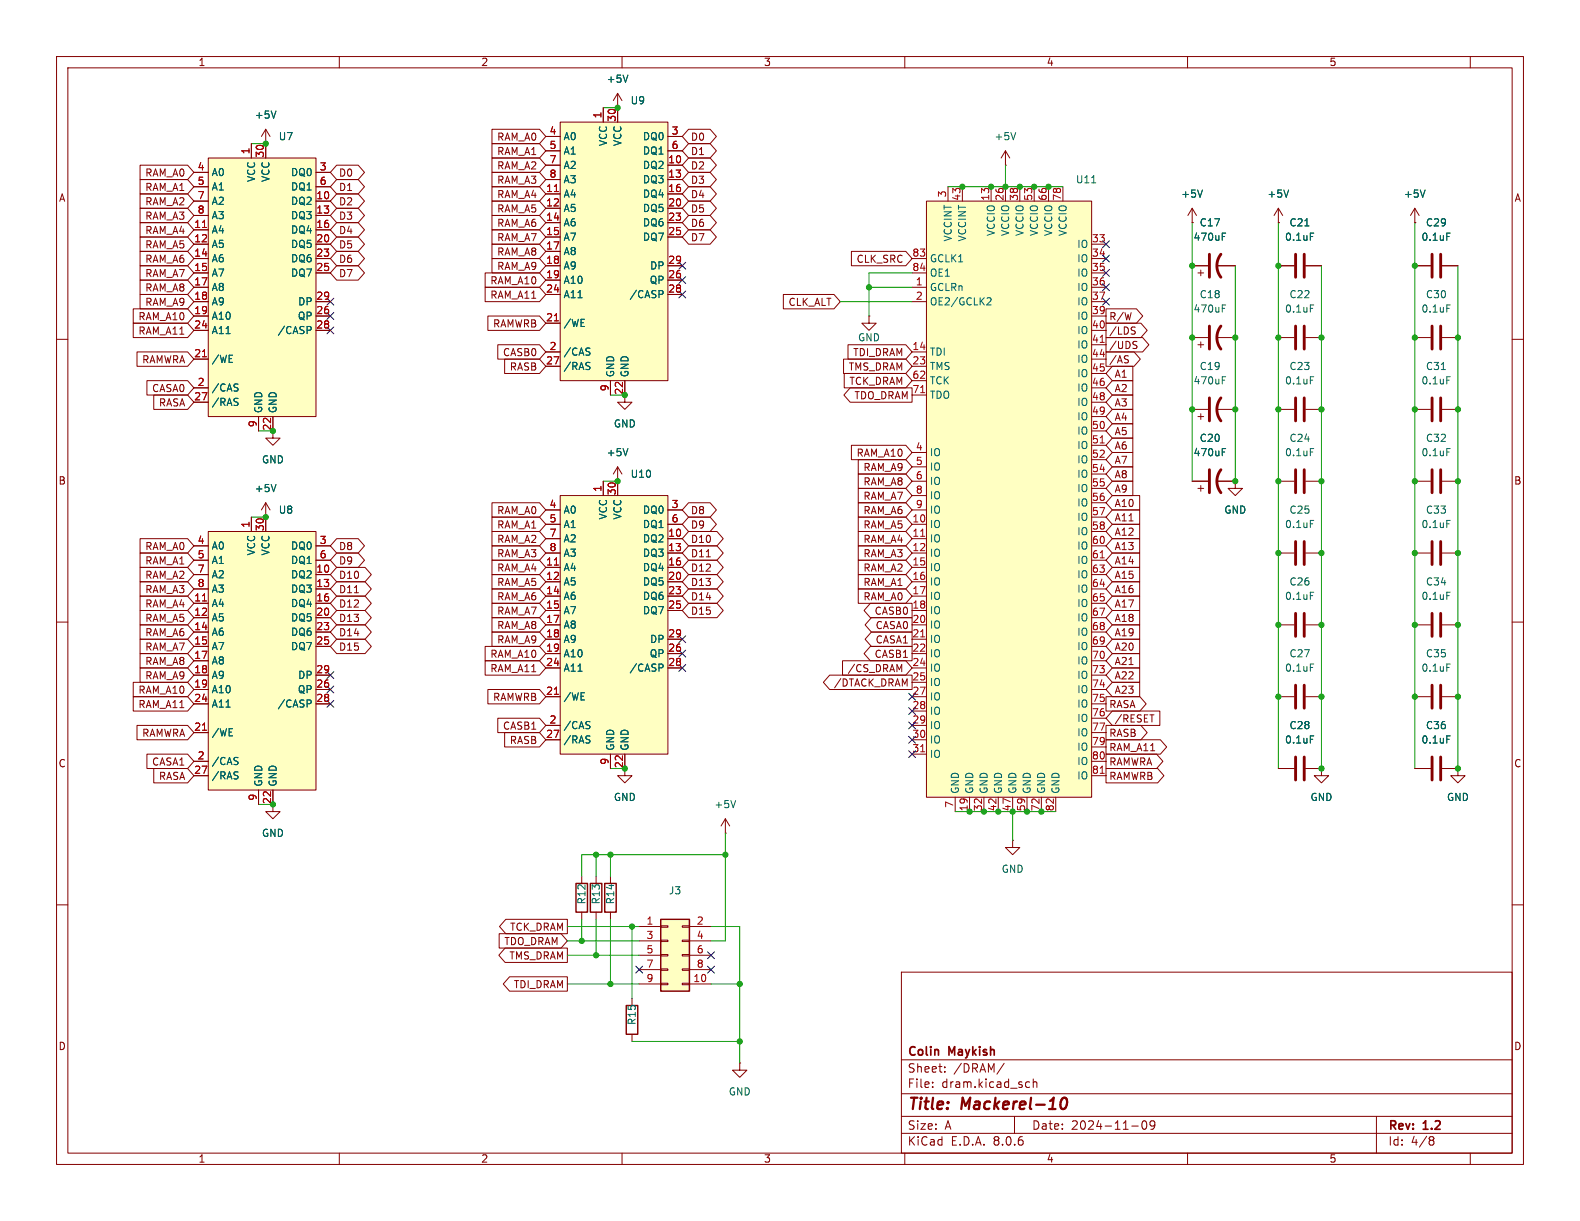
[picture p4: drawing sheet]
<svg xmlns="http://www.w3.org/2000/svg" width="279mm" height="216mm" viewBox="0 0 279 216" stroke-linecap="round" stroke-linejoin="round" font-family="sans-serif">
<defs><g id="words">
<g font-size="2.8" fill="#840000">
<text x="160.4" y="196.8">Title:</text>
<text x="170.1" y="196.8">Mackerel-10</text>
</g>
<g font-size="2.1" fill="#840000">
<text x="160.4" y="189.9">Sheet:</text>
<text x="160.4" y="187.1">Colin</text>
<text x="167.9" y="187.1">Maykish</text>
<text x="168.6" y="189.9">/DRAM/</text>
<text x="160.4" y="192.6">File:</text>
<text x="166.5" y="192.6">dram.kicad_sch</text>
<text x="160.4" y="202.8">KiCad</text>
<text x="160.4" y="200">Size:</text>
<text x="167.1" y="200">A</text>
<text x="168.1" y="202.8">E.D.A.</text>
<text x="175.7" y="202.8">8.0.6</text>
<text x="182.4" y="200">Date:</text>
<text x="189.4" y="200">2024-11-09</text>
<text x="245.4" y="200.2">Rev:</text>
<text x="245.4" y="202.8">Id:</text>
<text x="249.5" y="202.8">4/8</text>
<text x="251.8" y="200.2">1.2</text>
</g>
<g font-size="1.8" fill="#840000">
<text x="35" y="11.9">1</text>
<text x="85" y="11.9">2</text>
<text x="135" y="11.9">3</text>
<text x="185" y="11.9">4</text>
<text x="235" y="11.9">5</text>
<text x="87.8" y="27.6">RAM_A1</text>
<text x="87.8" y="25.1">RAM_A0</text>
<text x="122.1" y="25.1">D0</text>
<text x="122.1" y="27.6">D1</text>
<text x="10.3" y="35.9">A</text>
<text x="25.6" y="34">RAM_A1</text>
<text x="25.6" y="31.4">RAM_A0</text>
<text x="59.8" y="31.4">D0</text>
<text x="59.8" y="34">D1</text>
<text x="87.8" y="35.2">RAM_A4</text>
<text x="87.8" y="32.7">RAM_A3</text>
<text x="87.8" y="30.2">RAM_A2</text>
<text x="122.1" y="32.7">D3</text>
<text x="122.1" y="35.2">D4</text>
<text x="122.1" y="30.2">D2</text>
<text x="267.7" y="35.9">A</text>
<text x="25.6" y="39.1">RAM_A3</text>
<text x="25.6" y="41.6">RAM_A4</text>
<text x="25.6" y="36.5">RAM_A2</text>
<text x="59.8" y="41.6">D4</text>
<text x="59.8" y="36.5">D2</text>
<text x="59.8" y="39.1">D3</text>
<text x="87.8" y="37.8">RAM_A5</text>
<text x="87.8" y="40.3">RAM_A6</text>
<text x="122.1" y="40.3">D6</text>
<text x="122.1" y="37.8">D5</text>
<text x="25.6" y="46.7">RAM_A6</text>
<text x="25.6" y="44.1">RAM_A5</text>
<text x="59.8" y="46.7">D6</text>
<text x="59.8" y="44.1">D5</text>
<text x="87.8" y="47.9">RAM_A9</text>
<text x="87.8" y="45.4">RAM_A8</text>
<text x="87.8" y="42.9">RAM_A7</text>
<text x="122.1" y="42.9">D7</text>
<text x="151.4" y="46.7">CLK_SRC</text>
<text x="25.6" y="49.2">RAM_A7</text>
<text x="25.6" y="51.8">RAM_A8</text>
<text x="59.8" y="49.2">D7</text>
<text x="86.6" y="50.5">RAM_A10</text>
<text x="86.6" y="53">RAM_A11</text>
<text x="24.4" y="56.8">RAM_A10</text>
<text x="24.4" y="59.4">RAM_A11</text>
<text x="25.6" y="54.3">RAM_A9</text>
<text x="87.1" y="58.1">RAMWRB</text>
<text x="139.3" y="54.3">CLK_ALT</text>
<text x="196.1" y="59.4">/LDS</text>
<text x="196.1" y="56.8">R/W</text>
<text x="25" y="64.5">RAMWRA</text>
<text x="88.8" y="63.2">CASB0</text>
<text x="90" y="65.7">RASB</text>
<text x="150" y="65.7">TMS_DRAM</text>
<text x="150.8" y="63.2">TDI_DRAM</text>
<text x="196.1" y="64.5">/AS</text>
<text x="196.1" y="61.9">/UDS</text>
<text x="26.8" y="69.5">CASA0</text>
<text x="110.2" y="69.9" transform="rotate(-90 110.2 69.9)">22</text>
<text x="150.1" y="68.3">TCK_DRAM</text>
<text x="151" y="70.8">TDO_DRAM</text>
<text x="197" y="67">A1</text>
<text x="197" y="69.5">A2</text>
<text x="28" y="72.1">RASA</text>
<text x="48" y="76.2" transform="rotate(-90 48 76.2)">22</text>
<text x="197" y="77.2">A5</text>
<text x="197" y="72.1">A3</text>
<text x="197" y="74.6">A4</text>
<text x="151.4" y="81">RAM_A10</text>
<text x="152.6" y="83.5">RAM_A9</text>
<text x="197" y="82.2">A7</text>
<text x="197" y="79.7">A6</text>
<text x="10.3" y="85.9">B</text>
<text x="152.6" y="88.6">RAM_A7</text>
<text x="152.6" y="86">RAM_A8</text>
<text x="197" y="89.9">A10</text>
<text x="197" y="87.3">A9</text>
<text x="197" y="84.8">A8</text>
<text x="267.7" y="85.9">B</text>
<text x="87.8" y="91.1">RAM_A0</text>
<text x="87.8" y="93.7">RAM_A1</text>
<text x="122.1" y="91.1">D8</text>
<text x="122.1" y="93.7">D9</text>
<text x="152.6" y="93.7">RAM_A5</text>
<text x="152.6" y="91.1">RAM_A6</text>
<text x="197" y="94.9">A12</text>
<text x="197" y="92.4">A11</text>
<text x="25.6" y="100">RAM_A1</text>
<text x="25.6" y="97.5">RAM_A0</text>
<text x="59.8" y="97.5">D8</text>
<text x="59.8" y="100">D9</text>
<text x="87.8" y="98.7">RAM_A3</text>
<text x="87.8" y="101.3">RAM_A4</text>
<text x="87.8" y="96.2">RAM_A2</text>
<text x="122.1" y="96.2">D10</text>
<text x="122.1" y="101.3">D12</text>
<text x="122.1" y="98.7">D11</text>
<text x="152.6" y="98.7">RAM_A3</text>
<text x="152.6" y="96.2">RAM_A4</text>
<text x="152.6" y="101.3">RAM_A2</text>
<text x="197" y="100">A14</text>
<text x="197" y="97.5">A13</text>
<text x="25.6" y="107.6">RAM_A4</text>
<text x="25.6" y="105.1">RAM_A3</text>
<text x="25.6" y="102.6">RAM_A2</text>
<text x="59.8" y="102.6">D10</text>
<text x="59.8" y="105.1">D11</text>
<text x="59.8" y="107.6">D12</text>
<text x="87.8" y="106.4">RAM_A6</text>
<text x="87.8" y="103.8">RAM_A5</text>
<text x="122.1" y="103.8">D13</text>
<text x="122.1" y="106.4">D14</text>
<text x="152.6" y="106.4">RAM_A0</text>
<text x="152.6" y="103.8">RAM_A1</text>
<text x="197" y="105.1">A16</text>
<text x="197" y="107.6">A17</text>
<text x="197" y="102.6">A15</text>
<text x="25.6" y="112.7">RAM_A6</text>
<text x="25.6" y="110.2">RAM_A5</text>
<text x="59.8" y="110.2">D13</text>
<text x="59.8" y="112.7">D14</text>
<text x="87.8" y="111.4">RAM_A8</text>
<text x="87.8" y="108.9">RAM_A7</text>
<text x="87.8" y="114">RAM_A9</text>
<text x="122.1" y="108.9">D15</text>
<text x="154.6" y="108.9">CASB0</text>
<text x="154.7" y="114">CASA1</text>
<text x="154.7" y="111.4">CASA0</text>
<text x="197" y="112.7">A19</text>
<text x="197" y="110.2">A18</text>
<text x="25.6" y="117.8">RAM_A8</text>
<text x="25.6" y="115.3">RAM_A7</text>
<text x="59.8" y="115.3">D15</text>
<text x="86.6" y="119.1">RAM_A11</text>
<text x="86.6" y="116.5">RAM_A10</text>
<text x="149.8" y="119.1">/CS_DRAM</text>
<text x="154.6" y="116.5">CASB1</text>
<text x="197" y="115.3">A20</text>
<text x="197" y="117.8">A21</text>
<text x="24.4" y="122.9">RAM_A10</text>
<text x="24.4" y="125.4">RAM_A11</text>
<text x="25.6" y="120.3">RAM_A9</text>
<text x="87.1" y="124.1">RAMWRB</text>
<text x="147.4" y="121.6">/DTACK_DRAM</text>
<text x="196.1" y="125.4">RASA</text>
<text x="197" y="122.9">A23</text>
<text x="197" y="120.3">A22</text>
<text x="25" y="130.5">RAMWRA</text>
<text x="88.8" y="129.2">CASB1</text>
<text x="90" y="131.8">RASB</text>
<text x="196.1" y="130.5">RASB</text>
<text x="197" y="128">/RESET</text>
<text x="10.3" y="135.9">C</text>
<text x="26.8" y="135.6">CASA1</text>
<text x="196.1" y="133">RAM_A11</text>
<text x="196.1" y="135.6">RAMWRA</text>
<text x="267.7" y="135.9">C</text>
<text x="28" y="138.1">RASA</text>
<text x="48" y="142.3" transform="rotate(-90 48 142.3)">22</text>
<text x="196.1" y="138.1">RAMWRB</text>
<text x="89.1" y="167.3">TDO_DRAM</text>
<text x="90.1" y="164.8">TCK_DRAM</text>
<text x="90" y="169.9">TMS_DRAM</text>
<text x="90.8" y="174.9">TDI_DRAM</text>
<text x="10.3" y="185.9">D</text>
<text x="267.7" y="185.9">D</text>
<text x="35" y="205.8">1</text>
<text x="85" y="205.8">2</text>
<text x="135" y="205.8">3</text>
<text x="185" y="205.8">4</text>
<text x="235" y="205.8">5</text>
</g>
<g font-size="1.8" fill="#006464">
<text x="107.2" y="14.8">+5V</text>
<text x="45" y="21.2">+5V</text>
<text x="111.4" y="18.6">U9</text>
<text x="49.2" y="25">U7</text>
<text x="99.6" y="25">A0</text>
<text x="99.6" y="27.5">A1</text>
<text x="107.5" y="25.9" transform="rotate(-90 107.5 25.9)">VCC</text>
<text x="110.1" y="25.9" transform="rotate(-90 110.1 25.9)">VCC</text>
<text x="113.6" y="25">DQ0</text>
<text x="113.6" y="27.5">DQ1</text>
<text x="175.8" y="25">+5V</text>
<text x="37.3" y="31.3">A0</text>
<text x="37.3" y="33.9">A1</text>
<text x="45.3" y="32.3" transform="rotate(-90 45.3 32.3)">VCC</text>
<text x="47.9" y="32.3" transform="rotate(-90 47.9 32.3)">VCC</text>
<text x="51.4" y="31.3">DQ0</text>
<text x="51.4" y="33.9">DQ1</text>
<text x="99.6" y="35.2">A4</text>
<text x="99.6" y="30.1">A2</text>
<text x="99.6" y="32.6">A3</text>
<text x="113.6" y="30.1">DQ2</text>
<text x="113.6" y="32.6">DQ3</text>
<text x="113.6" y="35.2">DQ4</text>
<text x="190.2" y="32.6">U11</text>
<text x="208.8" y="35.2">+5V</text>
<text x="224" y="35.2">+5V</text>
<text x="248.2" y="35.2">+5V</text>
<text x="37.3" y="41.5">A4</text>
<text x="37.3" y="36.4">A2</text>
<text x="37.3" y="39">A3</text>
<text x="51.4" y="36.4">DQ2</text>
<text x="51.4" y="39">DQ3</text>
<text x="51.4" y="41.5">DQ4</text>
<text x="99.6" y="37.7">A5</text>
<text x="99.6" y="40.2">A6</text>
<text x="113.6" y="37.7">DQ5</text>
<text x="113.6" y="40.2">DQ6</text>
<text x="176.1" y="41.8" transform="rotate(-90 176.1 41.8)">VCCIO</text>
<text x="178.7" y="41.8" transform="rotate(-90 178.7 41.8)">VCCIO</text>
<text x="181.2" y="41.8" transform="rotate(-90 181.2 41.8)">VCCIO</text>
<text x="183.7" y="41.8" transform="rotate(-90 183.7 41.8)">VCCIO</text>
<text x="186.3" y="41.8" transform="rotate(-90 186.3 41.8)">VCCIO</text>
<text x="188.8" y="41.8" transform="rotate(-90 188.8 41.8)">VCCIO</text>
<text x="212" y="40.2">C17</text>
<text x="227.9" y="40.2">C21</text>
<text x="252.1" y="40.2">C29</text>
<text x="37.3" y="44">A5</text>
<text x="37.3" y="46.6">A6</text>
<text x="51.4" y="44">DQ5</text>
<text x="51.4" y="46.6">DQ6</text>
<text x="99.6" y="42.8">A7</text>
<text x="99.6" y="45.3">A8</text>
<text x="99.6" y="47.9">A9</text>
<text x="113.6" y="42.8">DQ7</text>
<text x="114.9" y="47.9">DP</text>
<text x="164.3" y="46.6">GCLK1</text>
<text x="168.5" y="42.8" transform="rotate(-90 168.5 42.8)">VCCINT</text>
<text x="171" y="42.8" transform="rotate(-90 171 42.8)">VCCINT</text>
<text x="190.4" y="44">IO</text>
<text x="190.4" y="46.6">IO</text>
<text x="211" y="42.8">470uF</text>
<text x="227.1" y="42.8">0.1uF</text>
<text x="251.3" y="42.8">0.1uF</text>
<text x="37.3" y="49.1">A7</text>
<text x="37.3" y="51.7">A8</text>
<text x="51.4" y="49.1">DQ7</text>
<text x="99.6" y="50.4">A10</text>
<text x="99.6" y="52.9">A11</text>
<text x="111.2" y="52.9">/CASP</text>
<text x="114.8" y="50.4">QP</text>
<text x="164.3" y="51.7">GCLRn</text>
<text x="164.3" y="49.1">OE1</text>
<text x="190.4" y="49.1">IO</text>
<text x="190.4" y="51.7">IO</text>
<text x="212" y="52.9">C18</text>
<text x="227.9" y="52.9">C22</text>
<text x="252.1" y="52.9">C30</text>
<text x="37.3" y="54.2">A9</text>
<text x="37.3" y="56.7">A10</text>
<text x="37.3" y="59.3">A11</text>
<text x="49" y="59.3">/CASP</text>
<text x="52.6" y="56.7">QP</text>
<text x="52.6" y="54.2">DP</text>
<text x="99.6" y="58">/WE</text>
<text x="164.3" y="54.2">OE2/GCLK2</text>
<text x="190.4" y="54.2">IO</text>
<text x="190.4" y="56.7">IO</text>
<text x="190.4" y="59.3">IO</text>
<text x="211" y="55.5">470uF</text>
<text x="227.1" y="55.5">0.1uF</text>
<text x="251.3" y="55.5">0.1uF</text>
<text x="37.3" y="64.4">/WE</text>
<text x="99.6" y="63.1">/CAS</text>
<text x="99.6" y="65.6">/RAS</text>
<text x="151.6" y="60.6">GND</text>
<text x="164.3" y="63.1">TDI</text>
<text x="164.3" y="65.6">TMS</text>
<text x="190.4" y="61.8">IO</text>
<text x="190.4" y="64.4">IO</text>
<text x="212" y="65.6">C19</text>
<text x="227.9" y="65.6">C23</text>
<text x="252.1" y="65.6">C31</text>
<text x="37.3" y="69.4">/CAS</text>
<text x="37.3" y="72">/RAS</text>
<text x="108.8" y="66.8" transform="rotate(-90 108.8 66.8)">GND</text>
<text x="111.4" y="66.8" transform="rotate(-90 111.4 66.8)">GND</text>
<text x="164.3" y="68.2">TCK</text>
<text x="164.3" y="70.7">TDO</text>
<text x="190.4" y="66.9">IO</text>
<text x="190.4" y="69.4">IO</text>
<text x="190.4" y="72">IO</text>
<text x="211" y="68.2">470uF</text>
<text x="227.1" y="68.2">0.1uF</text>
<text x="251.3" y="68.2">0.1uF</text>
<text x="46.6" y="73.2" transform="rotate(-90 46.6 73.2)">GND</text>
<text x="49.1" y="73.2" transform="rotate(-90 49.1 73.2)">GND</text>
<text x="108.5" y="75.8">GND</text>
<text x="190.4" y="74.5">IO</text>
<text x="190.4" y="77.1">IO</text>
<text x="46.2" y="82.1">GND</text>
<text x="107.2" y="80.9">+5V</text>
<text x="164.3" y="80.9">IO</text>
<text x="164.3" y="83.4">IO</text>
<text x="190.4" y="79.6">IO</text>
<text x="190.4" y="82.1">IO</text>
<text x="211" y="80.9">470uF</text>
<text x="212" y="78.3">C20</text>
<text x="227.1" y="80.9">0.1uF</text>
<text x="227.9" y="78.3">C24</text>
<text x="251.3" y="80.9">0.1uF</text>
<text x="252.1" y="78.3">C32</text>
<text x="45" y="87.2">+5V</text>
<text x="111.4" y="84.7">U10</text>
<text x="164.3" y="86">IO</text>
<text x="164.3" y="88.5">IO</text>
<text x="190.4" y="84.7">IO</text>
<text x="190.4" y="87.2">IO</text>
<text x="190.4" y="89.8">IO</text>
<text x="49.2" y="91">U8</text>
<text x="99.6" y="91">A0</text>
<text x="99.6" y="93.6">A1</text>
<text x="107.5" y="92" transform="rotate(-90 107.5 92)">VCC</text>
<text x="110.1" y="92" transform="rotate(-90 110.1 92)">VCC</text>
<text x="113.6" y="91">DQ0</text>
<text x="113.6" y="93.6">DQ1</text>
<text x="164.3" y="93.6">IO</text>
<text x="164.3" y="91">IO</text>
<text x="190.4" y="92.3">IO</text>
<text x="190.4" y="94.8">IO</text>
<text x="216.4" y="91">GND</text>
<text x="227.1" y="93.6">0.1uF</text>
<text x="227.9" y="91">C25</text>
<text x="251.3" y="93.6">0.1uF</text>
<text x="252.1" y="91">C33</text>
<text x="37.3" y="97.4">A0</text>
<text x="37.3" y="99.9">A1</text>
<text x="45.3" y="98.3" transform="rotate(-90 45.3 98.3)">VCC</text>
<text x="47.9" y="98.3" transform="rotate(-90 47.9 98.3)">VCC</text>
<text x="51.4" y="97.4">DQ0</text>
<text x="51.4" y="99.9">DQ1</text>
<text x="99.6" y="101.2">A4</text>
<text x="99.6" y="96.1">A2</text>
<text x="99.6" y="98.7">A3</text>
<text x="113.6" y="96.1">DQ2</text>
<text x="113.6" y="98.7">DQ3</text>
<text x="113.6" y="101.2">DQ4</text>
<text x="164.3" y="96.1">IO</text>
<text x="164.3" y="98.7">IO</text>
<text x="164.3" y="101.2">IO</text>
<text x="190.4" y="97.4">IO</text>
<text x="190.4" y="99.9">IO</text>
<text x="37.3" y="107.5">A4</text>
<text x="37.3" y="102.5">A2</text>
<text x="37.3" y="105">A3</text>
<text x="51.4" y="102.5">DQ2</text>
<text x="51.4" y="105">DQ3</text>
<text x="51.4" y="107.5">DQ4</text>
<text x="99.6" y="103.7">A5</text>
<text x="99.6" y="106.3">A6</text>
<text x="113.6" y="103.7">DQ5</text>
<text x="113.6" y="106.3">DQ6</text>
<text x="164.3" y="103.7">IO</text>
<text x="164.3" y="106.3">IO</text>
<text x="190.4" y="102.5">IO</text>
<text x="190.4" y="105">IO</text>
<text x="190.4" y="107.5">IO</text>
<text x="227.1" y="106.3">0.1uF</text>
<text x="227.9" y="103.7">C26</text>
<text x="251.3" y="106.3">0.1uF</text>
<text x="252.1" y="103.7">C34</text>
<text x="37.3" y="110.1">A5</text>
<text x="37.3" y="112.6">A6</text>
<text x="51.4" y="110.1">DQ5</text>
<text x="51.4" y="112.6">DQ6</text>
<text x="99.6" y="108.8">A7</text>
<text x="99.6" y="111.4">A8</text>
<text x="99.6" y="113.9">A9</text>
<text x="113.6" y="108.8">DQ7</text>
<text x="114.9" y="113.9">DP</text>
<text x="164.3" y="108.8">IO</text>
<text x="164.3" y="111.4">IO</text>
<text x="164.3" y="113.9">IO</text>
<text x="190.4" y="110.1">IO</text>
<text x="190.4" y="112.6">IO</text>
<text x="37.3" y="115.2">A7</text>
<text x="37.3" y="117.7">A8</text>
<text x="51.4" y="115.2">DQ7</text>
<text x="99.6" y="116.4">A10</text>
<text x="99.6" y="119">A11</text>
<text x="111.2" y="119">/CASP</text>
<text x="114.8" y="116.4">QP</text>
<text x="164.3" y="116.4">IO</text>
<text x="164.3" y="119">IO</text>
<text x="190.4" y="115.2">IO</text>
<text x="190.4" y="117.7">IO</text>
<text x="227.1" y="119">0.1uF</text>
<text x="227.9" y="116.4">C27</text>
<text x="251.3" y="119">0.1uF</text>
<text x="252.1" y="116.4">C35</text>
<text x="37.3" y="120.2">A9</text>
<text x="37.3" y="122.8">A10</text>
<text x="37.3" y="125.3">A11</text>
<text x="49" y="125.3">/CASP</text>
<text x="52.6" y="122.8">QP</text>
<text x="52.6" y="120.2">DP</text>
<text x="99.6" y="124.1">/WE</text>
<text x="164.3" y="121.5">IO</text>
<text x="164.3" y="124.1">IO</text>
<text x="190.4" y="120.2">IO</text>
<text x="190.4" y="122.8">IO</text>
<text x="190.4" y="125.3">IO</text>
<text x="37.3" y="130.4">/WE</text>
<text x="99.6" y="129.1">/CAS</text>
<text x="99.6" y="131.7">/RAS</text>
<text x="164.3" y="126.6">IO</text>
<text x="164.3" y="129.1">IO</text>
<text x="164.3" y="131.7">IO</text>
<text x="190.4" y="127.9">IO</text>
<text x="190.4" y="130.4">IO</text>
<text x="227.1" y="131.7">0.1uF</text>
<text x="227.9" y="129.1">C28</text>
<text x="251.3" y="131.7">0.1uF</text>
<text x="252.1" y="129.1">C36</text>
<text x="37.3" y="135.5">/CAS</text>
<text x="108.8" y="132.8" transform="rotate(-90 108.8 132.8)">GND</text>
<text x="111.4" y="132.8" transform="rotate(-90 111.4 132.8)">GND</text>
<text x="164.3" y="134.2">IO</text>
<text x="190.4" y="132.9">IO</text>
<text x="190.4" y="135.5">IO</text>
<text x="37.3" y="138">/RAS</text>
<text x="46.6" y="139.2" transform="rotate(-90 46.6 139.2)">GND</text>
<text x="49.1" y="139.2" transform="rotate(-90 49.1 139.2)">GND</text>
<text x="108.5" y="141.8">GND</text>
<text x="126.2" y="143.1">+5V</text>
<text x="169.8" y="140.5" transform="rotate(-90 169.8 140.5)">GND</text>
<text x="172.3" y="140.5" transform="rotate(-90 172.3 140.5)">GND</text>
<text x="174.9" y="140.5" transform="rotate(-90 174.9 140.5)">GND</text>
<text x="177.4" y="140.5" transform="rotate(-90 177.4 140.5)">GND</text>
<text x="179.9" y="140.5" transform="rotate(-90 179.9 140.5)">GND</text>
<text x="182.5" y="140.5" transform="rotate(-90 182.5 140.5)">GND</text>
<text x="185" y="140.5" transform="rotate(-90 185 140.5)">GND</text>
<text x="187.6" y="140.5" transform="rotate(-90 187.6 140.5)">GND</text>
<text x="190.4" y="138">IO</text>
<text x="231.6" y="141.8">GND</text>
<text x="255.8" y="141.8">GND</text>
<text x="46.2" y="148.2">GND</text>
<text x="177" y="154.5">GND</text>
<text x="103.7" y="160" transform="rotate(-90 103.7 160)">R12</text>
<text x="106.3" y="160" transform="rotate(-90 106.3 160)">R13</text>
<text x="108.8" y="160" transform="rotate(-90 108.8 160)">R14</text>
<text x="118.2" y="158.3">J3</text>
<text x="112.6" y="181.3" transform="rotate(-90 112.6 181.3)">R15</text>
<text x="128.8" y="193.9">GND</text>
</g>
<g font-size="1.8" fill="#a90000">
<text x="97.1" y="23.9">4</text>
<text x="106.4" y="21" transform="rotate(-90 106.4 21)">1</text>
<text x="109" y="21.6" transform="rotate(-90 109 21.6)">30</text>
<text x="118.7" y="23.9">3</text>
<text x="44.2" y="27.4" transform="rotate(-90 44.2 27.4)">1</text>
<text x="46.7" y="28" transform="rotate(-90 46.7 28)">30</text>
<text x="97.1" y="26.4">5</text>
<text x="97.1" y="29">7</text>
<text x="118.1" y="29">10</text>
<text x="118.7" y="26.4">6</text>
<text x="34.9" y="30.2">4</text>
<text x="34.9" y="32.8">5</text>
<text x="34.9" y="35.3">7</text>
<text x="55.8" y="35.3">10</text>
<text x="56.4" y="30.2">3</text>
<text x="56.4" y="32.8">6</text>
<text x="96.5" y="34">11</text>
<text x="97.1" y="31.5">8</text>
<text x="118.1" y="31.5">13</text>
<text x="118.1" y="34">16</text>
<text x="167.4" y="35" transform="rotate(-90 167.4 35)">3</text>
<text x="169.9" y="35.6" transform="rotate(-90 169.9 35.6)">43</text>
<text x="175" y="35.6" transform="rotate(-90 175 35.6)">13</text>
<text x="177.5" y="35.6" transform="rotate(-90 177.5 35.6)">26</text>
<text x="180.1" y="35.6" transform="rotate(-90 180.1 35.6)">38</text>
<text x="182.6" y="35.6" transform="rotate(-90 182.6 35.6)">53</text>
<text x="185.2" y="35.6" transform="rotate(-90 185.2 35.6)">66</text>
<text x="187.7" y="35.6" transform="rotate(-90 187.7 35.6)">78</text>
<text x="34.2" y="40.4">11</text>
<text x="34.9" y="37.8">8</text>
<text x="55.8" y="37.8">13</text>
<text x="55.8" y="40.4">16</text>
<text x="96.5" y="36.6">12</text>
<text x="96.5" y="39.1">14</text>
<text x="96.5" y="41.7">15</text>
<text x="118.1" y="36.6">20</text>
<text x="118.1" y="39.1">23</text>
<text x="118.1" y="41.7">25</text>
<text x="34.2" y="42.9">12</text>
<text x="34.2" y="45.5">14</text>
<text x="55.8" y="42.9">20</text>
<text x="55.8" y="45.5">23</text>
<text x="96.5" y="44.2">17</text>
<text x="96.5" y="46.7">18</text>
<text x="118.1" y="46.7">29</text>
<text x="161.2" y="45.5">83</text>
<text x="193" y="42.9">33</text>
<text x="193" y="45.5">34</text>
<text x="34.2" y="48">15</text>
<text x="34.2" y="50.5">17</text>
<text x="34.2" y="53.1">18</text>
<text x="55.8" y="48">25</text>
<text x="55.8" y="53.1">29</text>
<text x="96.5" y="49.3">19</text>
<text x="96.5" y="51.8">24</text>
<text x="118.1" y="49.3">26</text>
<text x="118.1" y="51.8">28</text>
<text x="161.2" y="48">84</text>
<text x="161.9" y="50.5">1</text>
<text x="161.9" y="53.1">2</text>
<text x="193" y="48">35</text>
<text x="193" y="50.5">36</text>
<text x="193" y="53.1">37</text>
<text x="34.2" y="55.6">19</text>
<text x="34.2" y="58.2">24</text>
<text x="55.8" y="55.6">26</text>
<text x="55.8" y="58.2">28</text>
<text x="96.5" y="56.9">21</text>
<text x="193" y="55.6">39</text>
<text x="193" y="58.2">40</text>
<text x="34.2" y="63.2">21</text>
<text x="96.5" y="64.5">27</text>
<text x="97.1" y="62">2</text>
<text x="161.2" y="62">14</text>
<text x="161.2" y="64.5">23</text>
<text x="193" y="60.7">41</text>
<text x="193" y="63.2">44</text>
<text x="193" y="65.8">45</text>
<text x="34.2" y="70.9">27</text>
<text x="34.9" y="68.3">2</text>
<text x="107.7" y="69.3" transform="rotate(-90 107.7 69.3)">9</text>
<text x="161.2" y="67.1">62</text>
<text x="161.2" y="69.6">71</text>
<text x="193" y="68.3">46</text>
<text x="193" y="70.9">48</text>
<text x="45.5" y="75.6" transform="rotate(-90 45.5 75.6)">9</text>
<text x="193" y="73.4">49</text>
<text x="193" y="75.9">50</text>
<text x="161.9" y="79.8">4</text>
<text x="161.9" y="82.3">5</text>
<text x="193" y="78.5">51</text>
<text x="193" y="81">52</text>
<text x="193" y="83.6">54</text>
<text x="97.1" y="89.9">4</text>
<text x="106.4" y="87.1" transform="rotate(-90 106.4 87.1)">1</text>
<text x="109" y="87.7" transform="rotate(-90 109 87.7)">30</text>
<text x="118.7" y="89.9">3</text>
<text x="161.9" y="84.8">6</text>
<text x="161.9" y="87.4">8</text>
<text x="161.9" y="89.9">9</text>
<text x="193" y="86.1">55</text>
<text x="193" y="88.6">56</text>
<text x="44.2" y="93.4" transform="rotate(-90 44.2 93.4)">1</text>
<text x="46.7" y="94" transform="rotate(-90 46.7 94)">30</text>
<text x="97.1" y="92.5">5</text>
<text x="97.1" y="95">7</text>
<text x="118.1" y="95">10</text>
<text x="118.7" y="92.5">6</text>
<text x="161.2" y="92.5">10</text>
<text x="161.2" y="95">11</text>
<text x="193" y="91.2">57</text>
<text x="193" y="93.7">58</text>
<text x="34.9" y="96.3">4</text>
<text x="34.9" y="98.8">5</text>
<text x="34.9" y="101.3">7</text>
<text x="55.8" y="101.3">10</text>
<text x="56.4" y="96.3">3</text>
<text x="56.4" y="98.8">6</text>
<text x="96.5" y="100.1">11</text>
<text x="97.1" y="97.5">8</text>
<text x="118.1" y="97.5">13</text>
<text x="118.1" y="100.1">16</text>
<text x="161.2" y="97.5">12</text>
<text x="161.2" y="100.1">15</text>
<text x="193" y="96.3">60</text>
<text x="193" y="98.8">61</text>
<text x="193" y="101.3">63</text>
<text x="34.2" y="106.4">11</text>
<text x="34.9" y="103.9">8</text>
<text x="55.8" y="103.9">13</text>
<text x="55.8" y="106.4">16</text>
<text x="96.5" y="102.6">12</text>
<text x="96.5" y="105.2">14</text>
<text x="96.5" y="107.7">15</text>
<text x="118.1" y="102.6">20</text>
<text x="118.1" y="105.2">23</text>
<text x="118.1" y="107.7">25</text>
<text x="161.2" y="102.6">16</text>
<text x="161.2" y="105.2">17</text>
<text x="161.2" y="107.7">18</text>
<text x="193" y="103.9">64</text>
<text x="193" y="106.4">65</text>
<text x="34.2" y="109">12</text>
<text x="34.2" y="111.5">14</text>
<text x="55.8" y="109">20</text>
<text x="55.8" y="111.5">23</text>
<text x="96.5" y="110.2">17</text>
<text x="96.5" y="112.8">18</text>
<text x="118.1" y="112.8">29</text>
<text x="161.2" y="110.2">20</text>
<text x="161.2" y="112.8">21</text>
<text x="193" y="109">67</text>
<text x="193" y="111.5">68</text>
<text x="34.2" y="114">15</text>
<text x="34.2" y="116.6">17</text>
<text x="34.2" y="119.1">18</text>
<text x="55.8" y="114">25</text>
<text x="55.8" y="119.1">29</text>
<text x="96.5" y="115.3">19</text>
<text x="96.5" y="117.9">24</text>
<text x="118.1" y="115.3">26</text>
<text x="118.1" y="117.9">28</text>
<text x="161.2" y="115.3">22</text>
<text x="161.2" y="117.9">24</text>
<text x="193" y="114">69</text>
<text x="193" y="116.6">70</text>
<text x="193" y="119.1">73</text>
<text x="34.2" y="121.7">19</text>
<text x="34.2" y="124.2">24</text>
<text x="55.8" y="121.7">26</text>
<text x="55.8" y="124.2">28</text>
<text x="96.5" y="122.9">21</text>
<text x="161.2" y="120.4">25</text>
<text x="161.2" y="122.9">27</text>
<text x="161.2" y="125.5">28</text>
<text x="193" y="121.7">74</text>
<text x="193" y="124.2">75</text>
<text x="34.2" y="129.3">21</text>
<text x="96.5" y="130.6">27</text>
<text x="97.1" y="128">2</text>
<text x="161.2" y="128">29</text>
<text x="161.2" y="130.6">30</text>
<text x="193" y="126.7">76</text>
<text x="193" y="129.3">77</text>
<text x="193" y="131.8">79</text>
<text x="34.2" y="136.9">27</text>
<text x="34.9" y="134.4">2</text>
<text x="107.7" y="135.3" transform="rotate(-90 107.7 135.3)">9</text>
<text x="110.2" y="135.9" transform="rotate(-90 110.2 135.9)">22</text>
<text x="161.2" y="133.1">31</text>
<text x="193" y="134.4">80</text>
<text x="193" y="136.9">81</text>
<text x="45.5" y="141.7" transform="rotate(-90 45.5 141.7)">9</text>
<text x="168.7" y="142.9" transform="rotate(-90 168.7 142.9)">7</text>
<text x="171.2" y="143.6" transform="rotate(-90 171.2 143.6)">19</text>
<text x="173.7" y="143.6" transform="rotate(-90 173.7 143.6)">32</text>
<text x="176.3" y="143.6" transform="rotate(-90 176.3 143.6)">42</text>
<text x="178.8" y="143.6" transform="rotate(-90 178.8 143.6)">47</text>
<text x="181.4" y="143.6" transform="rotate(-90 181.4 143.6)">59</text>
<text x="183.9" y="143.6" transform="rotate(-90 183.9 143.6)">72</text>
<text x="186.4" y="143.6" transform="rotate(-90 186.4 143.6)">82</text>
<text x="114.2" y="163.6">1</text>
<text x="114.2" y="166.1">3</text>
<text x="123.1" y="163.6">2</text>
<text x="123.1" y="166.1">4</text>
<text x="114.2" y="168.7">5</text>
<text x="114.2" y="171.2">7</text>
<text x="114.2" y="173.7">9</text>
<text x="122.5" y="173.7">10</text>
<text x="123.1" y="168.7">6</text>
<text x="123.1" y="171.2">8</text>
</g>
</g></defs>
<g fill="none" stroke="#840000" stroke-width=".18">
<path d="M10 10h259.4v195.9h-259.4zM12 12h255.4v191.9h-255.4zM60 10v2M110 10v2M160 10v2M210 10v2M260 10v2M210.8 39.4h.1M210.8 36.8l-.7 1.3M210.8 36.8v2.6M210.8 36.8l.8 1.3M226.1 39.4h.1"/>
<path d="M226.1 36.8l-.8 1.3M226.1 36.8v2.6M226.1 36.8l.7 1.3M10 60h2M210.8 59.7h2.8M215.1 59.7h3.3M226.1 47h2.8M226.1 59.7h2.8M230.9 47h2.8M230.9 59.7h2.8M267.4 60h2M210.8 72.4h2.8"/>
<path d="M211.8 73.7h1.1M211.8 61h1.1M212.3 60.5v1M212.3 73.2v1M215.1 72.4h3.3M47 91.4h.1M47 88.9l-.8 1.3M47 88.9v2.5M47 88.9l.8 1.3M10 110h2M267.4 110h2M10 160h2"/>
<path d="M102.9 154.9v1.3M105.4 154.9v1.3M107.9 154.9v1.3M267.4 160h2M102.9 161.3v1.3M105.4 161.3v1.3M107.9 161.3v1.3M111.8 176.5v1.3M159.4 171.9h108v32h-108zM111.8 182.9v1.3M130.8 188v1.2h1.3l-1.3 1.3-1.3-1.3h1.3M130.8 188h.1"/>
<path d="M159.4 197.4h108M159.4 193.4h108M159.4 187.4h108M164.9 192.1v.2M164.9 191.4v.1M167.1 189.4v.2M167.1 188.7v.1M177.6 188l-1.3 1.9M179.4 197.4v3M181.6 191.3l.5 .1M182.1 192.2l-.5 .1M182.7 191.4l.2-.1 .4 .1 .1 .9"/>
<path d="M182.7 190.8v1.5M200.1 199.1h1.2M202.1 198.3l.2-.1a.81 .81 0 0 1 .6 .6 .81 .81 0 0 1-.3 .8l-.2 .1a.81 .81 0 0 1-.3-1.4zM204.2 198.8l-.3 .3h-.3l-.2-.3 .1-.5 .4-.1 .2 .1a.99 .99 0 0 1-.3 1.4h-.3M243.4 197.4v6.5M60 203.9v2M110 203.9v2M159.4 200.4h108M160 203.9v2M210 203.9v2M253 201h.3l.3 .3-.3 .3M253 201.6h.3"/>
<path d="M253.3 201.6l.2 .2 .1 .4-.3 .3h-.3M260 203.9v2"/>
</g>
<path d="M187.8 194.3a.46 .46 0 0 1 .5-.2 .46 .46 0 0 1 .4 .4 1.15 1.15 0 0 1-.8 1.6l-.2-.1a1.54 1.54 0 0 1 .1-1.7z" fill="none" stroke="#840000" stroke-width=".4"/>
<path d="M213.9 57.7v4M215.9 57.7a3.3 3.3 0 0 0 0 4M229.1 45v4M229.1 57.7v4M230.6 45v4M230.6 57.7v4M213.9 70.4v4M215.9 70.4a3.3 3.3 0 0 0 0 4" fill="none" stroke="#840000" stroke-width=".51"/>
<path d="M212.6 33.6l-.4 1.3M227.9 33.6l-.4 1.3M230.7 39.9h.8M216.1 53.9h.6M216.1 54.5h.5M231.7 41.2h.6M231.7 53.9h.6M216.1 67.2h.5M216.1 66.6h.6M48.8 85.7l-.4 1.2" fill="none" stroke="#006464" stroke-width=".18"/>
<path d="M101.9 156.2h2v5.1h-2zM104.4 156.2h2v5.1h-2zM106.9 156.2h2.1v5.1h-2.1zM110.7 177.8h2.1v5.1h-2.1z" fill="none" stroke="#840000" stroke-width=".25"/>
<path d="M99.1 21.6h19v45.7h-19z" fill="#ffffc2"/>
<g fill="none" stroke="#840000" stroke-width=".18">
<path d="M106.7 19.1v2.5M109.2 19.1v2.5M96.5 29.2h2.6M96.5 34.3h2.6M96.5 36.8h2.6M96.5 31.8h2.6M96.5 39.4h2.6M96.5 24.1h2.6M96.5 26.7h2.6M99.1 21.6h19v45.7h-19zM118.1 29.2h2.5M118.1 34.3h2.5"/>
<path d="M118.1 36.8h2.5M118.1 31.8h2.5M118.1 39.4h2.5M118.1 24.1h2.5M118.1 26.7h2.5M96.5 41.9h2.6M96.5 44.5h2.6M96.5 47h2.6M96.5 49.5h2.6M96.5 57.2h2.6M96.5 52.1h2.6M118.1 41.9h2.5"/>
<path d="M118.1 47h2.5M118.1 49.5h2.5M118.1 52.1h2.5M96.5 62.2h2.6M96.5 64.8h2.6M107.9 67.3v2.6M110.5 67.3v2.6M226.1 72.4h2.8M230.9 72.4h2.8"/>
</g>
<path d="M98 33.9h.8M98 56.7h.8" fill="none" stroke="#a90000" stroke-width=".18"/>
<path d="M117 51.4l.3 .2-.1 .3-.2 .1M104.1 61.5l.2 .1M104.1 64.1h.2M104.2 62.3l.1 .1-.1 .3M104.2 64.8l.1 .2-.1 .3M231.7 66.6h.6" fill="none" stroke="#006464" stroke-width=".18"/>
<path d="M229.1 70.4v4M230.6 70.4v4" fill="none" stroke="#840000" stroke-width=".51"/>
<path d="M116.8 162.6h5.1v12.7h-5.1z" fill="#ffffc2"/>
<g fill="none" stroke="#840000" stroke-width=".18">
<path d="M47 25.4h.1M47 22.9l-.8 1.2M47 22.9v2.5M47 22.9l.8 1.2M177.8 29.2h.1M177.8 26.7l-.8 1.2M177.8 26.7v2.5M177.8 26.7l.8 1.2M250.2 39.4h.1M250.2 36.8l-.8 1.3M250.2 36.8v2.6M250.2 36.8l.8 1.3"/>
<path d="M153.7 55.9v1.3h1.2l-1.2 1.2-1.3-1.2h1.3M153.7 55.9h.1M210.8 47h2.8M211.8 48.3h1.1M212.3 47.8v1M215.1 47h3.3M250.2 59.7h2.8M250.2 47h2.8M255 59.7h2.8M255 47h2.8M110.5 69.9v1.2h1.3l-1.3 1.3-1.3-1.3h1.3M109.2 85.1h.1"/>
<path d="M109.2 82.6l-.7 1.2M109.2 82.6v2.5M109.2 82.6l.8 1.2M226.1 85.1h2.8M226.1 97.8h2.8M230.9 85.1h2.8M230.9 97.8h2.8M250.2 97.8h2.8M255 97.8h2.8M226.1 110.5h2.8M230.9 110.5h2.8M250.2 110.5h2.8"/>
<path d="M255 110.5h2.8M226.1 135.9h2.8M226.1 123.2h2.8M230.9 135.9h2.8M230.9 123.2h2.8M233.7 135.9v1.3h1.2l-1.2 1.2-1.3-1.2h1.3M233.7 135.9h.1M250.2 135.9h2.8M250.2 123.2h2.8M255 135.9h2.8M255 123.2h2.8M257.8 135.9v1.3h1.3l-1.3 1.2-1.3-1.2h1.3"/>
<path d="M257.8 135.9h.1M179.1 148.6v1.3h1.2l-1.2 1.2-1.3-1.2h1.3M179.1 148.6h.1M113 163.8h3.8M113 174h3.8M113 166.4h3.8M113 168.9h3.8M113 171.5h3.8M116.8 173.9h1.3v.2h-1.3zM116.8 171.3h1.3v.3h-1.3zM116.8 168.8h1.3v.2h-1.3zM116.8 166.2h1.3v.3h-1.3z"/>
<path d="M116.8 163.7h1.3v.3h-1.3zM120.6 173.9h1.3v.2h-1.3zM120.6 171.3h1.3v.3h-1.3zM120.6 168.8h1.3v.2h-1.3zM120.6 166.2h1.3v.3h-1.3zM120.6 163.7h1.3v.3h-1.3zM121.9 163.8h3.8M121.9 174h3.8M121.9 166.4h3.8M121.9 168.9h3.8M121.9 171.5h3.8"/>
</g>
<path d="M116.8 162.6h5.1v12.7h-5.1z" fill="none" stroke="#840000" stroke-width=".25"/>
<g fill="none" stroke="#006464" stroke-width=".18">
<path d="M48.8 19.6l-.4 1.3M179.6 23.4l-.4 1.3M252 33.6l-.4 1.3M216.1 41.2h.6M216.1 41.8h.5M255.8 53.9h.6M255.8 41.2h.6M111 79.3l-.4 1.3M231.7 79.3h.6M231.7 92h.6M255.8 92h.6M231.7 104.7h.6"/>
<path d="M231.7 117.4h.6M255.8 104.7h.6M255.8 117.4h.6M231.7 130.1h.6M255.8 130.1h.6"/>
</g>
<g fill="none" stroke="#840000" stroke-width=".51">
<path d="M213.9 45v4M215.9 45a3.3 3.3 0 0 0 0 4M253.2 45v4M253.2 57.7v4M254.8 45v4M254.8 57.7v4M229.1 83.1v4M229.1 95.8v4M230.6 83.1v4M230.6 95.8v4M253.2 95.8v4M254.8 95.8v4"/>
<path d="M229.1 108.5v4M230.6 108.5v4M253.2 108.5v4M254.8 108.5v4M229.1 121.2v4M229.1 133.9v4M230.6 121.2v4M230.6 133.9v4M253.2 121.2v4M253.2 133.9v4M254.8 121.2v4M254.8 133.9v4"/>
</g>
<path d="M36.8 94h19.1v45.7h-19.1z" fill="#ffffc2"/>
<g fill="none" stroke="#840000" stroke-width=".18">
<path d="M48.3 76.2v1.3h1.2l-1.2 1.2-1.3-1.2h1.3M34.3 96.5h2.5M34.3 99.1h2.5M36.8 94h19.1v45.7h-19.1zM44.4 91.4v2.6M47 91.4v2.6M55.9 96.5h2.5M55.9 99.1h2.5M34.3 101.6h2.5M34.3 106.7h2.5M34.3 109.2h2.5M34.3 104.1h2.5"/>
<path d="M34.3 111.8h2.5M34.3 114.3h2.5M34.3 116.8h2.5M34.3 119.4h2.5M55.9 101.6h2.5M55.9 106.7h2.5M55.9 109.2h2.5M55.9 104.1h2.5M55.9 111.8h2.5M55.9 114.3h2.5M55.9 119.4h2.5M34.3 121.9h2.5"/>
<path d="M34.3 134.6h2.5M34.3 129.5h2.5M34.3 124.5h2.5M34.3 137.2h2.5M45.7 139.7v2.5M48.3 139.7v3.8h1.2l-1.2 1.3-1.3-1.3h1.3M55.9 121.9h2.5M55.9 124.5h2.5"/>
</g>
<path d="M35.8 106.3h.7M35.8 129.1h.7" fill="none" stroke="#a90000" stroke-width=".18"/>
<path d="M41.9 133.9l.2 .1M41.9 136.5h.2M42 134.7l.1 .1-.1 .3M42 137.2l.1 .2-.1 .3M54.8 123.8l.2 .2v.3l-.2 .1" fill="none" stroke="#006464" stroke-width=".18"/>
<path d="M99.1 87.6h19v45.8h-19z" fill="#ffffc2"/>
<g fill="none" stroke="#840000" stroke-width=".18">
<path d="M109.2 19.1h.1M109.2 16.5v2.6M109.2 16.5l-.7 1.3M109.2 16.5l.8 1.3M96.5 95.3h2.6M96.5 97.8h2.6M96.5 90.2h2.6M96.5 92.7h2.6M99.1 87.6h19v45.8h-19zM106.7 85.1v2.5M109.2 85.1v2.5M118.1 95.3h2.5"/>
<path d="M118.1 97.8h2.5M118.1 90.2h2.5M118.1 92.7h2.5M210.8 85.1h2.8M211.8 86.4h1.1M212.3 85.9v1M215.1 85.1h3.3M218.4 85.1v1.3h1.3l-1.3 1.2-1.2-1.2h1.2M218.4 85.1h.1M96.5 100.3h2.6M96.5 102.9h2.6M96.5 105.4h2.6"/>
<path d="M96.5 108h2.6M96.5 110.5h2.6M96.5 113h2.6M96.5 115.6h2.6M96.5 118.1h2.6M118.1 100.3h2.5M118.1 102.9h2.5M118.1 105.4h2.5M118.1 108h2.5M118.1 113h2.5M118.1 115.6h2.5M118.1 118.1h2.5"/>
<path d="M96.5 128.3h2.6M96.5 123.2h2.6M96.5 130.8h2.6M107.9 133.4v2.5M110.5 133.4v3.8h1.3l-1.3 1.2-1.3-1.2h1.3M128.3 147.3h.1M128.3 144.8l-.8 1.3M128.3 144.8v2.5M128.3 144.8l.7 1.3"/>
</g>
<path d="M98 99.9h.8M98 122.8h.8" fill="none" stroke="#a90000" stroke-width=".18"/>
<path d="M111 13.3l-.4 1.2M216.1 79.9h.5M216.1 79.3h.6M117 117.4l.3 .3-.1 .3-.2 .1M104.1 127.6h.2M104.1 130.1l.2 .1M104.2 128.3l.1 .2-.1 .3M104.2 130.8l.1 .2-.1 .3M130.1 141.5l-.4 1.3" fill="none" stroke="#006464" stroke-width=".18"/>
<path d="M213.9 83.1v4M215.9 83.1a3.3 3.3 0 0 0 0 4" fill="none" stroke="#840000" stroke-width=".51"/>
<path d="M163.8 35.6h29.2v105.4h-29.2z" fill="#ffffc2"/>
<g fill="none" stroke="#840000" stroke-width=".18">
<path d="M163.8 35.6h29.2v105.4h-29.2zM167.6 33v2.6M170.2 33v2.6M175.3 33v2.6M177.8 33v2.6M180.3 33v2.6M182.9 33v2.6M185.4 33v2.6M188 33v2.6M161.3 50.8h2.5M161.3 53.3h2.5M161.3 45.7h2.5"/>
<path d="M161.3 48.3h2.5M193 50.8h2.6M193 53.3h2.6M193 43.2h2.6M193 45.7h2.6M193 48.3h2.6M193 55.9h2.6M193 58.4h2.6M161.3 62.2h2.5M161.3 64.8h2.5M161.3 67.3h2.5M161.3 69.9h2.5"/>
<path d="M193 61h2.6M193 63.5h2.6M193 66h2.6M193 68.6h2.6M193 71.1h2.6M193 73.7h2.6M193 76.2h2.6M193 78.7h2.6M250.2 72.4h2.8M255 72.4h2.8M161.3 92.7h2.5M161.3 95.3h2.5"/>
<path d="M161.3 97.8h2.5M161.3 80h2.5M161.3 82.6h2.5M161.3 85.1h2.5M161.3 87.6h2.5M161.3 90.2h2.5M193 81.3h2.6M193 83.8h2.6M193 86.4h2.6M193 88.9h2.6M193 91.4h2.6M193 94h2.6"/>
<path d="M193 96.5h2.6M193 99.1h2.6M250.2 85.1h2.8M255 85.1h2.8M161.3 100.3h2.5M161.3 102.9h2.5M161.3 105.4h2.5M161.3 108h2.5M161.3 110.5h2.5M161.3 113h2.5M161.3 115.6h2.5M161.3 118.1h2.5"/>
<path d="M193 101.6h2.6M193 104.1h2.6M193 106.7h2.6M193 109.2h2.6M193 111.8h2.6M193 114.3h2.6M193 116.8h2.6M193 119.4h2.6M161.3 120.7h2.5M161.3 123.2h2.5M161.3 125.7h2.5M161.3 128.3h2.5"/>
<path d="M161.3 130.8h2.5M161.3 133.4h2.5M193 121.9h2.6M193 124.5h2.6M193 127h2.6M193 129.5h2.6M193 132.1h2.6M193 134.6h2.6M193 137.2h2.6M168.9 141v2.5M171.4 141v2.5M174 141v2.5"/>
<path d="M176.5 141v2.5M179.1 141v2.5M181.6 141v2.5M184.1 141v2.5M186.7 141v2.5"/>
</g>
<path d="M162.8 69.4h.7M194.6 60.5h.7M194.6 78.3h.7M162.8 94.8h.7M194.6 98.6h.7M162.8 112.6h.7M162.8 132.9h.7M194.6 136.7h.7" fill="none" stroke="#a90000" stroke-width=".18"/>
<path d="M193 32.3h.8M174.6 52.7l.4-.1 .3 .4-.8 .9h.8M254.9 65.3h.7M255.8 66.6h.6M255.8 79.3h.6" fill="none" stroke="#006464" stroke-width=".18"/>
<path d="M253.2 70.4v4M254.8 70.4v4M253.2 83.1v4M254.8 83.1v4" fill="none" stroke="#840000" stroke-width=".51"/>
<path d="M36.8 27.9h19.1v45.8h-19.1z" fill="#ffffc2"/>
<g fill="none" stroke="#840000" stroke-width=".18">
<path d="M106.7 19.1v2.5M109.2 19.1h.1M109.2 19.1v2.5M24.8 36.8h8.4l1.1 1.3-1.1 1.3h-8.4zM24.8 39.4h8.4l1.1 1.2-1.1 1.3h-8.4zM24.8 31.7h8.4l1.1 1.3-1.1 1.3h-8.4zM24.8 34.3h8.4l1.1 1.3-1.1 1.2h-8.4zM24.8 29.2h8.4l1.1 1.3-1.1 1.3h-8.4zM34.3 35.6h2.5M34.3 38.1h2.5M34.3 30.5h2.5M34.3 33h2.5"/>
<path d="M36.8 27.9h19.1v45.8h-19.1zM44.4 25.4v2.5M47 25.4h.1M47 25.4v2.5M55.9 35.6h2.5M55.9 38.1h2.5M55.9 30.5h2.5M55.9 33h2.5M59.5 39.4h3.8l1.2 1.2-1.2 1.3h-3.8l-1.1-1.3zM59.5 29.2h3.8l1.2 1.3-1.2 1.3h-3.8l-1.1-1.3zM59.5 31.7h3.8l1.2 1.3-1.2 1.3h-3.8l-1.1-1.3zM59.5 34.3h3.8l1.2 1.3-1.2 1.2h-3.8l-1.1-1.2z"/>
<path d="M59.5 36.8h3.8l1.2 1.3-1.2 1.3h-3.8l-1.1-1.3zM87 33h8.4l1.1 1.3-1.1 1.3h-8.4zM87 30.5h8.4l1.1 1.3-1.1 1.2h-8.4zM87 25.4h8.4l1.1 1.3-1.1 1.2h-8.4zM87 35.6h8.4l1.1 1.2-1.1 1.3h-8.4zM87 27.9h8.4l1.1 1.3-1.1 1.3h-8.4zM87 22.9h8.4l1.1 1.2-1.1 1.3h-8.4zM87 38.1h8.4l1.1 1.3-1.1 1.2h-8.4zM96.5 29.2h2.6M96.5 34.3h2.6M96.5 36.8h2.6M96.5 31.8h2.6"/>
<path d="M96.5 39.4h2.6M96.5 24.1h2.6M96.5 26.7h2.6M118.1 29.2h2.5M118.1 34.3h2.5M118.1 36.8h2.5M118.1 31.8h2.5M118.1 39.4h2.5M118.1 24.1h2.5M118.1 26.7h2.5M121.8 22.9h3.8l1.1 1.2-1.1 1.3h-3.8l-1.2-1.3zM121.8 38.1h3.8l1.1 1.3-1.1 1.2h-3.8l-1.2-1.2z"/>
<path d="M121.8 30.5h3.8l1.1 1.3-1.1 1.2h-3.8l-1.2-1.2zM121.8 33h3.8l1.1 1.3-1.1 1.3h-3.8l-1.2-1.3zM121.8 35.6h3.8l1.1 1.2-1.1 1.3h-3.8l-1.2-1.3zM121.8 27.9h3.8l1.1 1.3-1.1 1.3h-3.8l-1.2-1.3zM121.8 25.4h3.8l1.1 1.3-1.1 1.2h-3.8l-1.2-1.2zM210.8 39.4h.1M226.1 39.4h.1M250.2 39.4h.1M23.6 54.6h9.6l1.1 1.3-1.1 1.3h-9.6zM23.6 57.1h9.6l1.1 1.3-1.1 1.3h-9.6zM24.8 52.1h8.4l1.1 1.2-1.1 1.3h-8.4zM24.8 47h8.4l1.1 1.3-1.1 1.2h-8.4z"/>
<path d="M24.8 44.4h8.4l1.1 1.3-1.1 1.3h-8.4zM24.8 49.5h8.4l1.1 1.3-1.1 1.3h-8.4zM24.8 41.9h8.4l1.1 1.3-1.1 1.3h-8.4zM34.3 40.6h2.5M34.3 43.2h2.5M34.3 45.7h2.5M34.3 48.3h2.5M34.3 50.8h2.5M34.3 53.3h2.5M34.3 55.9h2.5M34.3 58.4h2.5M55.9 40.6h2.5"/>
<path d="M55.9 43.2h2.5M55.9 45.7h2.5M55.9 48.3h2.5M55.9 53.3h2.5M55.9 55.9h2.5M55.9 58.4h2.5M59.5 47h3.8l1.2 1.3-1.2 1.2h-3.8l-1.1-1.2zM59.5 44.4h3.8l1.2 1.3-1.2 1.3h-3.8l-1.1-1.3zM59.5 41.9h3.8l1.2 1.3-1.2 1.3h-3.8l-1.1-1.3zM85.8 48.3h9.6l1.1 1.2-1.1 1.3h-9.6zM85.8 50.8h9.6l1.1 1.3-1.1 1.2h-9.6zM86.3 55.9h9.1l1.1 1.3-1.1 1.2h-9.1z"/>
<path d="M87 45.7h8.4l1.1 1.3-1.1 1.3h-8.4zM87 43.2h8.4l1.1 1.3-1.1 1.2h-8.4zM87 40.6h8.4l1.1 1.3-1.1 1.3h-8.4zM96.5 47h2.6M96.5 41.9h2.6M96.5 44.5h2.6M96.5 49.5h2.6M96.5 57.2h2.6M96.5 52.1h2.6M118.1 47h2.5M118.1 41.9h2.5M118.1 49.5h2.5"/>
<path d="M118.1 52.1h2.5M121.8 40.6h3.8l1.1 1.3-1.1 1.3h-3.8l-1.2-1.3zM138.5 52.1h9l1.1 1.2-1.1 1.3h-9zM150.6 44.4h9.6l1.1 1.3-1.1 1.3h-9.6zM195.6 57.1h6.2l1.1 1.3-1.1 1.3h-6.2zM195.6 54.6h5.4l1.1 1.3-1.1 1.3h-5.4zM195.6 59.7h6.5l1.1 1.3-1.1 1.2h-6.5zM200.3 57.8l.5 .1M200.5 58.5l.3 .2-.3 .4M210.8 47h2.8M215.1 47h3.3M226.1 47h2.8"/>
<path d="M230.9 47h2.8M250.2 47h2.8M255 47h2.8M24.2 62.2h9l1.1 1.3-1.1 1.3h-9zM26 67.3h7.2l1.1 1.3-1.1 1.3h-7.2zM27.2 69.8h6l1.1 1.3-1.1 1.3h-6zM34.3 68.6h2.5M34.3 63.5h2.5M34.3 71.1h2.5M45.7 73.7v2.5M48.3 73.7v2.5M88 61h7.4l1.1 1.2-1.1 1.3h-7.4z"/>
<path d="M89.2 63.5h6.2l1.1 1.3-1.1 1.2h-6.2zM96.5 62.2h2.6M96.5 64.8h2.6M107.9 67.3v2.6M110.5 67.3v2.6M149.2 63.5h11l1.1 1.3-1.1 1.2h-11zM149.3 66h10.9l1.1 1.3-1.1 1.3h-10.9zM150 61h10.2l1.1 1.2-1.1 1.3h-10.2zM150.3 68.6h11v2.5h-11l-1.1-1.2zM150.6 78.7h9.6l1.1 1.3-1.1 1.3h-9.6zM195.6 62.2h4.9l1.2 1.3-1.2 1.3h-4.9zM196.7 64.8h3.6v2.5h-3.6l-1.1-1.3z"/>
<path d="M196.7 74.9h3.6v2.6h-3.6l-1.1-1.3zM196.7 77.5h3.6v2.5h-3.6l-1.1-1.3zM196.7 69.8h3.6v2.6h-3.6l-1.1-1.3zM196.7 67.3h3.6v2.6h-3.6l-1.1-1.3zM196.7 72.4h3.6v2.5h-3.6l-1.1-1.2zM199.4 62.9l.1 .1M199.4 63.6l.1 .2-.1 .3M200.6 60.4h.5M200.8 61l.3 .3-.3 .3M24.8 97.8h8.4l1.1 1.3-1.1 1.2h-8.4zM24.8 95.2h8.4l1.1 1.3-1.1 1.3h-8.4zM34.3 96.5h2.5"/>
<path d="M34.3 99.1h2.5M44.4 91.4v2.6M47 91.4h.1M47 91.4v2.6M55.9 96.5h2.5M55.9 99.1h2.5M59.5 95.2h3.8l1.2 1.3-1.2 1.3h-3.8l-1.1-1.3zM59.5 97.8h3.8l1.2 1.3-1.2 1.2h-3.8l-1.1-1.2zM87 96.5h8.4l1.1 1.3-1.1 1.3h-8.4zM87 99.1h8.4l1.1 1.2-1.1 1.3h-8.4zM87 94h8.4l1.1 1.3-1.1 1.2h-8.4zM87 88.9h8.4l1.1 1.3-1.1 1.2h-8.4z"/>
<path d="M87 91.4h8.4l1.1 1.3-1.1 1.3h-8.4zM96.5 95.3h2.6M96.5 97.8h2.6M96.5 90.2h2.6M96.5 92.7h2.6M106.7 85.1v2.5M109.2 85.1h.1M109.2 85.1v2.5M118.1 95.3h2.5M118.1 97.8h2.5M118.1 90.2h2.5M118.1 92.7h2.5"/>
<path d="M121.8 94h5l1.1 1.3-1.1 1.2h-5l-1.2-1.2zM121.8 99.1h5l1.1 1.2-1.1 1.3h-5l-1.2-1.3zM121.8 96.5h5l1.1 1.3-1.1 1.3h-5l-1.2-1.3zM121.8 88.9h3.8l1.1 1.3-1.1 1.2h-3.8l-1.2-1.2zM121.8 91.4h3.8l1.1 1.3-1.1 1.3h-3.8l-1.2-1.3zM124.9 98.5h.7M151.8 96.5h8.4l1.1 1.3-1.1 1.3h-8.4zM151.8 94h8.4l1.1 1.3-1.1 1.2h-8.4zM151.8 91.4h8.4l1.1 1.3-1.1 1.3h-8.4zM151.8 99.1h8.4l1.1 1.2-1.1 1.3h-8.4zM151.8 86.4h8.4l1.1 1.2-1.1 1.3h-8.4zM151.8 81.3h8.4l1.1 1.3-1.1 1.2h-8.4z"/>
<path d="M151.8 83.8h8.4l1.1 1.3-1.1 1.3h-8.4zM151.8 88.9h8.4l1.1 1.3-1.1 1.2h-8.4zM196.7 87.6h4.8v2.6h-4.8l-1.1-1.3zM196.7 85.1h3.6v2.5h-3.6l-1.1-1.2zM196.7 92.7h4.8v2.6h-4.8l-1.1-1.3zM196.7 97.8h4.8v2.5h-4.8l-1.1-1.2zM196.7 95.2h4.8v2.6h-4.8l-1.1-1.3zM196.7 90.2h4.8v2.5h-4.8l-1.1-1.3zM196.7 80h3.6v2.6h-3.6l-1.1-1.3zM196.7 82.5h3.6v2.6h-3.6l-1.1-1.3zM210.8 85.1h2.8M215.1 85.1h3.3"/>
<path d="M218.4 85.1h.1M24.8 105.4h8.4l1.1 1.3-1.1 1.3h-8.4zM24.8 115.6h8.4l1.1 1.2-1.1 1.3h-8.4zM24.8 110.5h8.4l1.1 1.3-1.1 1.2h-8.4zM24.8 102.9h8.4l1.1 1.2-1.1 1.3h-8.4zM24.8 100.3h8.4l1.1 1.3-1.1 1.3h-8.4zM24.8 107.9h8.4l1.1 1.3-1.1 1.3h-8.4zM24.8 118.1h8.4l1.1 1.3-1.1 1.3h-8.4zM24.8 113h8.4l1.1 1.3-1.1 1.3h-8.4zM34.3 101.6h2.5M34.3 106.7h2.5M34.3 109.2h2.5"/>
<path d="M34.3 104.1h2.5M34.3 111.8h2.5M34.3 114.3h2.5M34.3 116.8h2.5M34.3 119.4h2.5M55.9 101.6h2.5M55.9 106.7h2.5M55.9 109.2h2.5M55.9 104.1h2.5M55.9 111.8h2.5M55.9 114.3h2.5M55.9 119.4h2.5"/>
<path d="M59.5 100.3h5.1l1.1 1.3-1.1 1.3h-5.1l-1.1-1.3zM59.5 107.9h5.1l1.1 1.3-1.1 1.3h-5.1l-1.1-1.3zM59.5 102.9h5.1l1.1 1.2-1.1 1.3h-5.1l-1.1-1.3zM59.5 105.4h5.1l1.1 1.3-1.1 1.3h-5.1l-1.1-1.3zM59.5 110.5h5.1l1.1 1.3-1.1 1.2h-5.1l-1.1-1.2zM59.5 113h5.1l1.1 1.3-1.1 1.3h-5.1l-1.1-1.3zM62.7 104.8h.7M85.8 116.8h9.6l1.1 1.3-1.1 1.3h-9.6zM85.8 114.3h9.6l1.1 1.3-1.1 1.2h-9.6zM87 104.1h8.4l1.1 1.3-1.1 1.3h-8.4zM87 101.6h8.4l1.1 1.3-1.1 1.2h-8.4zM87 109.2h8.4l1.1 1.3-1.1 1.3h-8.4z"/>
<path d="M87 106.7h8.4l1.1 1.3-1.1 1.2h-8.4zM87 111.8h8.4l1.1 1.2-1.1 1.3h-8.4zM96.5 100.3h2.6M96.5 102.9h2.6M96.5 105.4h2.6M96.5 108h2.6M96.5 110.5h2.6M96.5 113h2.6M96.5 115.6h2.6M96.5 118.1h2.6M118.1 100.3h2.5M118.1 102.9h2.5"/>
<path d="M118.1 105.4h2.5M118.1 108h2.5M118.1 113h2.5M118.1 115.6h2.5M118.1 118.1h2.5M121.8 101.6h5l1.1 1.3-1.1 1.2h-5l-1.2-1.2zM121.8 106.7h5l1.1 1.3-1.1 1.2h-5l-1.2-1.2zM121.8 104.1h5l1.1 1.3-1.1 1.3h-5l-1.2-1.3zM146.7 119.4h14.6v2.5h-14.6l-1.1-1.2zM149 116.8h11.2l1.1 1.3-1.1 1.3h-11.2zM151.8 104.1h8.4l1.1 1.3-1.1 1.3h-8.4zM151.8 101.6h8.4l1.1 1.3-1.1 1.2h-8.4z"/>
<path d="M153.9 114.3h7.4v2.5h-7.4l-1.1-1.2zM153.9 106.7h7.4v2.5h-7.4l-1.1-1.2zM154.1 111.8h7.2v2.5h-7.2l-1.1-1.3zM154.1 109.2h7.2v2.6h-7.2l-1.1-1.3zM159 118.4l.5-.9v1.3M196.7 110.5h4.8v2.5h-4.8l-1.1-1.2zM196.7 107.9h4.8v2.6h-4.8l-1.1-1.3zM196.7 118.1h4.8v2.6h-4.8l-1.1-1.3zM196.7 113h4.8v2.6h-4.8l-1.1-1.3zM196.7 115.6h4.8v2.5h-4.8l-1.1-1.3zM196.7 102.9h4.8v2.5h-4.8l-1.1-1.3zM196.7 105.4h4.8v2.6h-4.8l-1.1-1.3z"/>
<path d="M196.7 100.3h4.8v2.6h-4.8l-1.1-1.3zM23.6 120.6h9.6l1.1 1.3-1.1 1.3h-9.6zM23.6 123.2h9.6l1.1 1.3-1.1 1.2h-9.6zM24.2 128.3h9l1.1 1.2-1.1 1.3h-9zM26 133.3h7.2l1.1 1.3-1.1 1.3h-7.2zM27.2 135.9h6l1.1 1.3-1.1 1.2h-6zM34.3 121.9h2.5M34.3 134.6h2.5M34.3 129.5h2.5M34.3 124.5h2.5M34.3 137.2h2.5M45.7 139.7v2.5"/>
<path d="M48.3 139.7v2.5M55.9 121.9h2.5M55.9 124.5h2.5M86.3 121.9h9.1l1.1 1.3-1.1 1.3h-9.1zM88 127h7.4l1.1 1.3-1.1 1.2h-7.4zM89.2 129.5h6.2l1.1 1.3-1.1 1.3h-6.2zM96.5 128.3h2.6M96.5 123.2h2.6M96.5 130.8h2.6M107.9 133.4v2.5M110.5 133.4v2.5M195.6 130.8h9.6l1.1 1.3-1.1 1.3h-9.6z"/>
<path d="M195.6 135.9h9.1l1.1 1.3-1.1 1.2h-9.1zM195.6 133.3h8.9l1.1 1.3-1.1 1.3h-8.9zM195.6 128.3h6.2l1.1 1.2-1.1 1.3h-6.2zM195.6 123.2h6l1.1 1.3-1.1 1.2h-6zM196.7 125.7h8.4v2.6h-8.4l-1.1-1.3zM196.7 120.6h4.8v2.6h-4.8l-1.1-1.3zM203.3 126.4h.8M226.1 135.9h2.8M230.9 135.9h2.8M233.7 135.9h.1M250.2 135.9h2.8M255 135.9h2.8"/>
<path d="M257.8 135.9h.1M88.3 165.1h10.9l1.1 1.3-1.1 1.2h-10.9zM89.3 167.6h11v2.6h-11l-1.1-1.3zM89.4 162.6h10.9v2.5h-10.9l-1.1-1.3zM90.1 172.7h10.2v2.6h-10.2l-1.1-1.3z"/>
</g>
<path d="M98 33.9h.8M35.8 40.2h.7M98 56.7h.8M35.8 63.1h.7M98 99.9h.8M35.8 106.3h.7M35.8 129.1h.7M98 122.8h.8" fill="none" stroke="#a90000" stroke-width=".18"/>
<g fill="none" stroke="#006464" stroke-width=".18">
<path d="M48.8 19.6l-.4 1.3M111 13.3l-.4 1.2M212.6 33.6l-.4 1.3M227.9 33.6l-.4 1.3M230.7 39.9h.8M252 33.6l-.4 1.3M54.8 57.7l.2 .3v.3l-.2 .1M117 51.4l.3 .2-.1 .3-.2 .1M216.1 41.2h.6M216.1 41.8h.5M231.7 41.2h.6M255.8 41.2h.6"/>
<path d="M41.9 67.9l.2 .1M41.9 70.4l.2 .1M42 68.6l.1 .2-.1 .3M42 71.2l.1 .1-.1 .3M104.1 61.5l.2 .1M104.1 64.1h.2M104.2 62.3l.1 .1-.1 .3M104.2 64.8l.1 .2-.1 .3M111 79.3l-.4 1.3M216.1 79.9h.5M216.1 79.3h.6M48.8 85.7l-.4 1.2"/>
<path d="M117 117.4l.3 .3-.1 .3-.2 .1M41.9 133.9l.2 .1M41.9 136.5h.2M42 134.7l.1 .1-.1 .3M42 137.2l.1 .2-.1 .3M54.8 123.8l.2 .2v.3l-.2 .1M104.1 127.6h.2M104.1 130.1l.2 .1M104.2 128.3l.1 .2-.1 .3M104.2 130.8l.1 .2-.1 .3M231.7 130.1h.6M255.8 130.1h.6"/>
</g>
<g fill="none" stroke="#009600" stroke-width=".18">
<path d="M106.7 19.1h2.5M44.4 25.4h2.6M167.6 33h20.4M177.8 29.2v3.8M210.8 39.4v45.7M226.1 39.4v96.5M250.2 39.4v96.5M148.6 53.3h12.7M153.7 50.8h7.6M161.3 48.3h-7.6v7.6M218.4 47v38.1M233.7 47v88.9"/>
<path d="M257.8 47v88.9M45.7 76.2h2.6M107.9 69.9h2.6M44.4 91.4h2.6M106.7 85.1h2.5M107.9 135.9h2.6M45.7 142.2h2.6M105.4 151.1v3.8M107.9 151.1v3.8M128.3 147.3v19.1h-2.6M128.3 151.1h-25.4v3.8M168.9 143.5h17.8"/>
<path d="M179.1 143.5v5.1M100.3 166.4h12.7M100.3 163.8h12.7M100.3 168.9h12.7M100.3 174h12.7M102.9 162.6v3.8M105.4 162.6v6.3M107.9 162.6v11.4M111.8 163.8v12.7M125.7 163.8h5.1v24.2M125.7 174h5.1M111.8 184.2h19"/>
</g>
<g fill="none" stroke="#000084" stroke-width=".18">
<path d="M57.8 57.8l1.2 1.2M57.8 55.3l1.2 1.2M57.8 52.7l1.2 1.2M59 57.8l-1.2 1.2M59 55.3l-1.2 1.2M59 52.7l-1.2 1.2M120 48.9l1.3 1.2M120 51.5l1.3 1.2M120 46.4l1.3 1.2M121.3 48.9l-1.3 1.2M121.3 51.5l-1.3 1.2M121.3 46.4l-1.3 1.2"/>
<path d="M195 50.2l1.2 1.2M195 52.7l1.2 1.2M195 45.1l1.2 1.2M195 42.6l1.2 1.2M195 47.7l1.2 1.2M196.2 42.6l-1.2 1.2M196.2 50.2l-1.2 1.2M196.2 52.7l-1.2 1.2M196.2 45.1l-1.2 1.2M196.2 47.7l-1.2 1.2M57.8 118.8l1.2 1.2M59 118.8l-1.2 1.2"/>
<path d="M120 115l1.3 1.2M120 117.5l1.3 1.2M120 112.4l1.3 1.2M121.3 115l-1.3 1.2M121.3 117.5l-1.3 1.2M121.3 112.4l-1.3 1.2M57.8 123.9l1.2 1.2M57.8 121.3l1.2 1.2M59 123.9l-1.2 1.2M59 121.3l-1.2 1.2M160.7 125.1l1.2 1.2M160.7 132.7l1.2 1.3"/>
<path d="M160.7 127.7l1.2 1.2M160.7 122.6l1.2 1.2M160.7 130.2l1.2 1.2M161.9 125.1l-1.2 1.2M161.9 132.7l-1.2 1.3M161.9 127.7l-1.2 1.2M161.9 122.6l-1.2 1.2M161.9 130.2l-1.2 1.2M112.4 170.8l1.2 1.3M113.6 170.8l-1.2 1.3M125.1 170.8l1.2 1.3M125.1 168.3l1.2 1.2"/>
<path d="M126.3 170.8l-1.2 1.3M126.3 168.3l-1.2 1.2"/>
</g>
<g fill="#009600" stroke="#009600" stroke-width=".18">
<circle cx="184.1" cy="143.5" r=".46"/>
<circle cx="179.1" cy="143.5" r=".46"/>
<circle cx="181.6" cy="143.5" r=".46"/>
<circle cx="226.1" cy="72.4" r=".46"/>
<circle cx="218.4" cy="85.1" r=".46"/>
<circle cx="226.1" cy="85.1" r=".46"/>
<circle cx="210.8" cy="72.4" r=".46"/>
<circle cx="218.4" cy="72.4" r=".46"/>
<circle cx="257.8" cy="85.1" r=".46"/>
<circle cx="250.2" cy="97.8" r=".46"/>
<circle cx="257.8" cy="97.8" r=".46"/>
<circle cx="250.2" cy="85.1" r=".46"/>
<circle cx="233.7" cy="59.7" r=".46"/>
<circle cx="250.2" cy="72.4" r=".46"/>
<circle cx="257.8" cy="72.4" r=".46"/>
<circle cx="226.1" cy="97.8" r=".46"/>
<circle cx="233.7" cy="97.8" r=".46"/>
<circle cx="250.2" cy="59.7" r=".46"/>
<circle cx="257.8" cy="59.7" r=".46"/>
<circle cx="250.2" cy="47" r=".46"/>
<circle cx="233.7" cy="85.1" r=".46"/>
<circle cx="233.7" cy="72.4" r=".46"/>
<circle cx="218.4" cy="59.7" r=".46"/>
<circle cx="210.8" cy="59.7" r=".46"/>
<circle cx="210.8" cy="47" r=".46"/>
<circle cx="226.1" cy="59.7" r=".46"/>
<circle cx="226.1" cy="47" r=".46"/>
<circle cx="226.1" cy="110.5" r=".46"/>
<circle cx="226.1" cy="123.2" r=".46"/>
<circle cx="257.8" cy="110.5" r=".46"/>
<circle cx="250.2" cy="110.5" r=".46"/>
<circle cx="233.7" cy="123.2" r=".46"/>
<circle cx="233.7" cy="135.9" r=".46"/>
<circle cx="233.7" cy="110.5" r=".46"/>
<circle cx="250.2" cy="123.2" r=".46"/>
<circle cx="257.8" cy="123.2" r=".46"/>
<circle cx="257.8" cy="135.9" r=".46"/>
<circle cx="171.4" cy="143.5" r=".46"/>
<circle cx="128.3" cy="151.1" r=".46"/>
<circle cx="130.8" cy="174" r=".46"/>
<circle cx="130.8" cy="184.2" r=".46"/>
<circle cx="176.5" cy="143.5" r=".46"/>
<circle cx="174" cy="143.5" r=".46"/>
<circle cx="170.2" cy="33" r=".46"/>
<circle cx="177.8" cy="33" r=".46"/>
<circle cx="175.3" cy="33" r=".46"/>
<circle cx="153.7" cy="50.8" r=".46"/>
<circle cx="180.3" cy="33" r=".46"/>
<circle cx="182.9" cy="33" r=".46"/>
<circle cx="185.4" cy="33" r=".46"/>
<circle cx="111.8" cy="163.8" r=".46"/>
<circle cx="105.4" cy="168.9" r=".46"/>
<circle cx="102.9" cy="166.4" r=".46"/>
<circle cx="107.9" cy="174" r=".46"/>
<circle cx="107.9" cy="151.1" r=".46"/>
<circle cx="47" cy="25.4" r=".46"/>
<circle cx="109.2" cy="19.1" r=".46"/>
<circle cx="47" cy="91.4" r=".46"/>
<circle cx="48.3" cy="76.2" r=".46"/>
<circle cx="110.5" cy="69.9" r=".46"/>
<circle cx="109.2" cy="85.1" r=".46"/>
<circle cx="48.3" cy="142.2" r=".46"/>
<circle cx="105.4" cy="151.1" r=".46"/>
<circle cx="110.5" cy="135.9" r=".46"/>
</g>
<use href="#words"/>
</svg>
